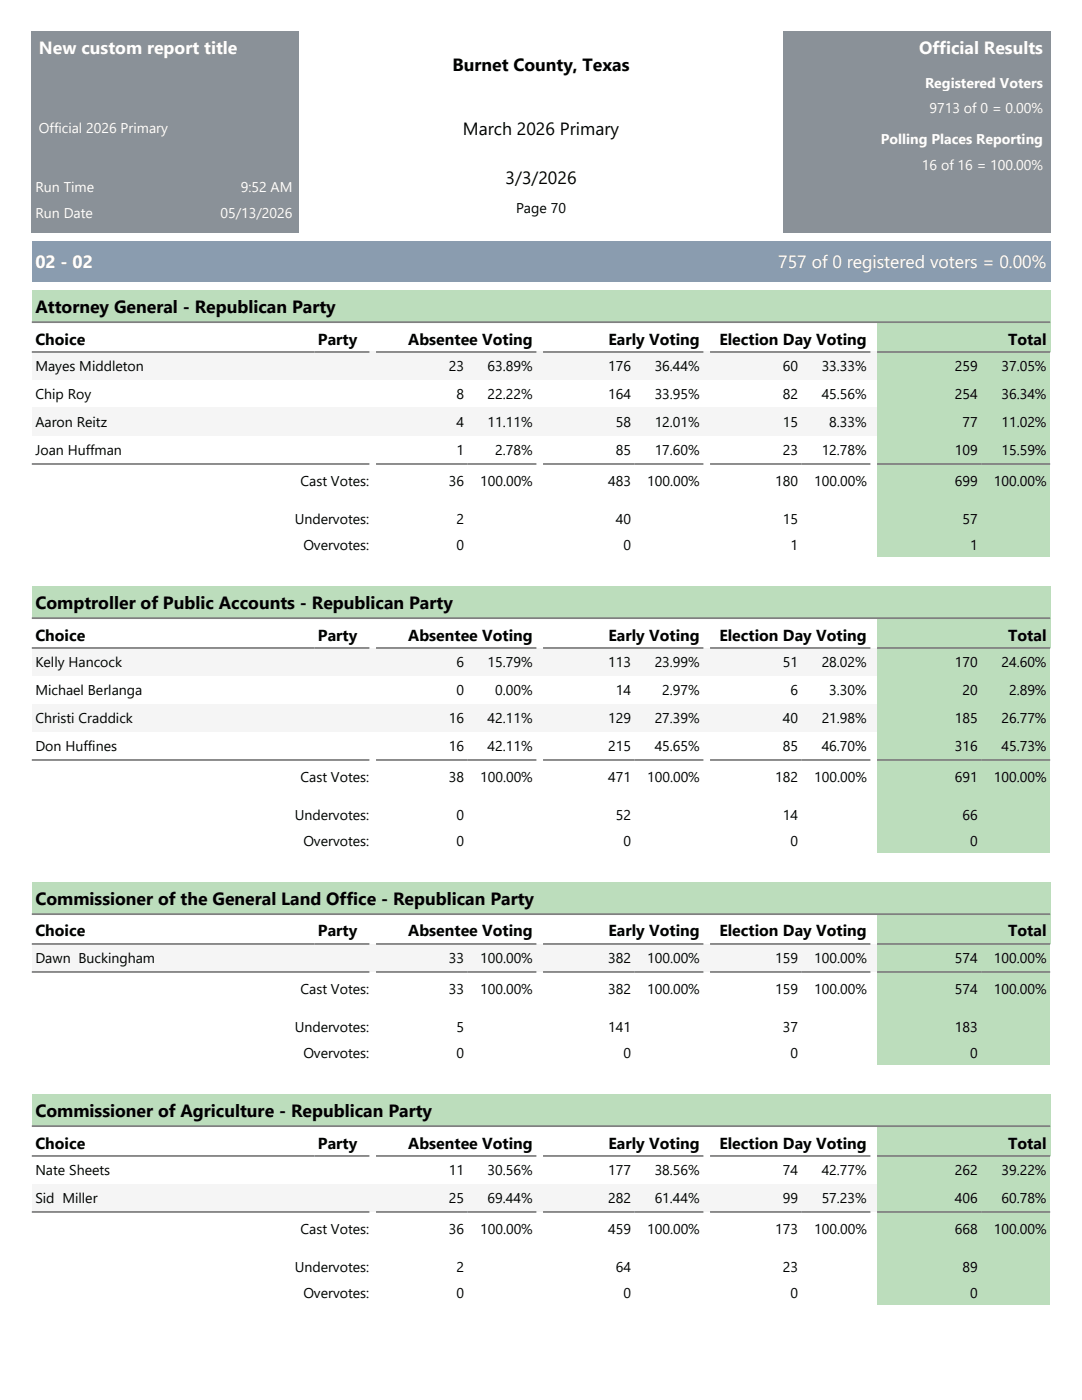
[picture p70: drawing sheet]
<svg xmlns="http://www.w3.org/2000/svg" width="216mm" height="279mm" viewBox="0 0 216 279" stroke-linecap="round" stroke-linejoin="round" font-family="sans-serif">
<defs><g id="words">
<g font-size="3.5" fill="#fff">
<text x="7.8" y="10.9">New custom report title</text>
<text x="183.4" y="10.9">Official Results</text>
<text x="7.1" y="53.5">02 - 02</text>
<text x="155.3" y="53.5">757 of 0 registered voters = 0.00%</text>
</g>
<g font-size="3.5">
<text x="90.3" y="14.2">Burnet County, Texas</text>
<text x="92.4" y="26.9">March 2026 Primary</text>
<text x="100.9" y="36.7">3/3/2026</text>
<text x="7.1" y="62.5">Attorney General - Republican Party</text>
<text x="7.1" y="121.5">Comptroller of Public Accounts - Republican Party</text>
<text x="7.1" y="180.6">Commissioner of the General Land Office - Republican Party</text>
<text x="7.1" y="222.9">Commissioner of Agriculture - Republican Party</text>
</g>
<g font-size="3.2">
<text x="7.1" y="68.8">Choice</text>
<text x="63.4" y="68.8">Party</text>
<text x="81.5" y="68.8">Absentee Voting</text>
<text x="121.4" y="68.8">Early Voting</text>
<text x="143.5" y="68.8">Election Day Voting</text>
<text x="201.2" y="68.8">Total</text>
<text x="7.1" y="127.8">Choice</text>
<text x="63.4" y="127.8">Party</text>
<text x="81.5" y="127.8">Absentee Voting</text>
<text x="121.4" y="127.8">Early Voting</text>
<text x="143.5" y="127.8">Election Day Voting</text>
<text x="201.2" y="127.8">Total</text>
<text x="7.1" y="186.9">Choice</text>
<text x="63.4" y="186.9">Party</text>
<text x="81.5" y="186.9">Absentee Voting</text>
<text x="121.4" y="186.9">Early Voting</text>
<text x="143.5" y="186.9">Election Day Voting</text>
<text x="201.2" y="186.9">Total</text>
<text x="7.1" y="229.2">Choice</text>
<text x="63.4" y="229.2">Party</text>
<text x="81.5" y="229.2">Absentee Voting</text>
<text x="121.4" y="229.2">Early Voting</text>
<text x="143.5" y="229.2">Election Day Voting</text>
<text x="201.2" y="229.2">Total</text>
</g>
<g font-size="2.8" fill="#fff">
<text x="184.6" y="17.5">Registered Voters</text>
<text x="185.5" y="22.6">9713 of 0 = 0.00%</text>
<text x="7.8" y="26.6">Official 2026 Primary</text>
<text x="175.8" y="28.8">Polling Places Reporting</text>
<text x="184" y="33.9">16 of 16 = 100.00%</text>
<text x="7.1" y="38.4">Run Time</text>
<text x="48.1" y="38.4">9:52 AM</text>
<text x="7.1" y="43.4">Run Date</text>
<text x="44" y="43.4">05/13/2026</text>
</g>
<g font-size="2.8">
<text x="103" y="42.5">Page 70</text>
<text x="7.1" y="74">Mayes Middleton</text>
<text x="89.6" y="74">23</text>
<text x="97.3" y="74">63.89%</text>
<text x="121.4" y="74">176</text>
<text x="130.6" y="74">36.44%</text>
<text x="156.2" y="74">60</text>
<text x="164" y="74">33.33%</text>
<text x="190.6" y="74">259</text>
<text x="199.8" y="74">37.05%</text>
<text x="7.1" y="79.6">Chip Roy</text>
<text x="91.1" y="79.6">8</text>
<text x="97.3" y="79.6">22.22%</text>
<text x="121.4" y="79.6">164</text>
<text x="130.6" y="79.6">33.95%</text>
<text x="156.2" y="79.6">82</text>
<text x="164" y="79.6">45.56%</text>
<text x="190.6" y="79.6">254</text>
<text x="199.8" y="79.6">36.34%</text>
<text x="7.1" y="85.2">Aaron Reitz</text>
<text x="91.1" y="85.2">4</text>
<text x="97.3" y="85.2">11.11%</text>
<text x="122.9" y="85.2">58</text>
<text x="130.6" y="85.2">12.01%</text>
<text x="156.2" y="85.2">15</text>
<text x="165.5" y="85.2">8.33%</text>
<text x="192.1" y="85.2">77</text>
<text x="199.8" y="85.2">11.02%</text>
<text x="7.1" y="90.8">Joan Huffman</text>
<text x="91.1" y="90.8">1</text>
<text x="98.8" y="90.8">2.78%</text>
<text x="122.9" y="90.8">85</text>
<text x="130.6" y="90.8">17.60%</text>
<text x="156.2" y="90.8">23</text>
<text x="164" y="90.8">12.78%</text>
<text x="190.6" y="90.8">109</text>
<text x="199.8" y="90.8">15.59%</text>
<text x="59.9" y="97">Cast Votes:</text>
<text x="89.6" y="97">36</text>
<text x="95.8" y="97">100.00%</text>
<text x="121.4" y="97">483</text>
<text x="129.1" y="97">100.00%</text>
<text x="154.7" y="97">180</text>
<text x="162.5" y="97">100.00%</text>
<text x="190.6" y="97">699</text>
<text x="198.3" y="97">100.00%</text>
<text x="58.8" y="104.6">Undervotes:</text>
<text x="91.1" y="104.6">2</text>
<text x="122.9" y="104.6">40</text>
<text x="156.2" y="104.6">15</text>
<text x="192.1" y="104.6">57</text>
<text x="60.5" y="109.8">Overvotes:</text>
<text x="91.1" y="109.8">0</text>
<text x="124.4" y="109.8">0</text>
<text x="157.7" y="109.8">1</text>
<text x="193.6" y="109.8">1</text>
<text x="7.1" y="133.1">Kelly Hancock</text>
<text x="91.1" y="133.1">6</text>
<text x="97.3" y="133.1">15.79%</text>
<text x="121.4" y="133.1">113</text>
<text x="130.6" y="133.1">23.99%</text>
<text x="156.2" y="133.1">51</text>
<text x="164" y="133.1">28.02%</text>
<text x="190.6" y="133.1">170</text>
<text x="199.8" y="133.1">24.60%</text>
<text x="7.1" y="138.7">Michael Berlanga</text>
<text x="91.1" y="138.7">0</text>
<text x="98.8" y="138.7">0.00%</text>
<text x="122.9" y="138.7">14</text>
<text x="132.2" y="138.7">2.97%</text>
<text x="157.7" y="138.7">6</text>
<text x="165.5" y="138.7">3.30%</text>
<text x="192.1" y="138.7">20</text>
<text x="201.3" y="138.7">2.89%</text>
<text x="7.1" y="144.2">Christi Craddick</text>
<text x="7.1" y="149.8">Don Huffines</text>
<text x="89.6" y="144.2">16</text>
<text x="89.6" y="149.8">16</text>
<text x="97.3" y="144.2">42.11%</text>
<text x="97.3" y="149.8">42.11%</text>
<text x="121.4" y="144.2">129</text>
<text x="121.4" y="149.8">215</text>
<text x="130.6" y="144.2">27.39%</text>
<text x="130.6" y="149.8">45.65%</text>
<text x="156.2" y="144.2">40</text>
<text x="156.2" y="149.8">85</text>
<text x="164" y="144.2">21.98%</text>
<text x="164" y="149.8">46.70%</text>
<text x="190.6" y="144.2">185</text>
<text x="190.6" y="149.8">316</text>
<text x="199.8" y="144.2">26.77%</text>
<text x="199.8" y="149.8">45.73%</text>
<text x="59.9" y="156.1">Cast Votes:</text>
<text x="89.6" y="156.1">38</text>
<text x="95.8" y="156.1">100.00%</text>
<text x="121.4" y="156.1">471</text>
<text x="129.1" y="156.1">100.00%</text>
<text x="154.7" y="156.1">182</text>
<text x="162.5" y="156.1">100.00%</text>
<text x="190.6" y="156.1">691</text>
<text x="198.3" y="156.1">100.00%</text>
<text x="58.8" y="163.7">Undervotes:</text>
<text x="91.1" y="163.7">0</text>
<text x="122.9" y="163.7">52</text>
<text x="156.2" y="163.7">14</text>
<text x="192.1" y="163.7">66</text>
<text x="60.5" y="168.9">Overvotes:</text>
<text x="91.1" y="168.9">0</text>
<text x="124.4" y="168.9">0</text>
<text x="157.7" y="168.9">0</text>
<text x="193.6" y="168.9">0</text>
<text x="7.1" y="192.2">Dawn Buckingham</text>
<text x="89.6" y="192.2">33</text>
<text x="95.8" y="192.2">100.00%</text>
<text x="121.4" y="192.2">382</text>
<text x="129.1" y="192.2">100.00%</text>
<text x="154.7" y="192.2">159</text>
<text x="162.5" y="192.2">100.00%</text>
<text x="190.6" y="192.2">574</text>
<text x="198.3" y="192.2">100.00%</text>
<text x="59.9" y="198.4">Cast Votes:</text>
<text x="89.6" y="198.4">33</text>
<text x="95.8" y="198.4">100.00%</text>
<text x="121.4" y="198.4">382</text>
<text x="129.1" y="198.4">100.00%</text>
<text x="154.7" y="198.4">159</text>
<text x="162.5" y="198.4">100.00%</text>
<text x="190.6" y="198.4">574</text>
<text x="198.3" y="198.4">100.00%</text>
<text x="58.8" y="206">Undervotes:</text>
<text x="91.1" y="206">5</text>
<text x="121.4" y="206">141</text>
<text x="156.2" y="206">37</text>
<text x="190.6" y="206">183</text>
<text x="60.5" y="211.2">Overvotes:</text>
<text x="91.1" y="211.2">0</text>
<text x="124.4" y="211.2">0</text>
<text x="157.7" y="211.2">0</text>
<text x="193.6" y="211.2">0</text>
<text x="7.1" y="234.4">Nate Sheets</text>
<text x="89.6" y="234.4">11</text>
<text x="97.3" y="234.4">30.56%</text>
<text x="121.4" y="234.4">177</text>
<text x="130.6" y="234.4">38.56%</text>
<text x="156.2" y="234.4">74</text>
<text x="164" y="234.4">42.77%</text>
<text x="190.6" y="234.4">262</text>
<text x="199.8" y="234.4">39.22%</text>
<text x="7.1" y="240">Sid Miller</text>
<text x="89.6" y="240">25</text>
<text x="97.3" y="240">69.44%</text>
<text x="121.4" y="240">282</text>
<text x="130.6" y="240">61.44%</text>
<text x="156.2" y="240">99</text>
<text x="164" y="240">57.23%</text>
<text x="190.6" y="240">406</text>
<text x="199.8" y="240">60.78%</text>
<text x="59.9" y="246.3">Cast Votes:</text>
<text x="89.6" y="246.3">36</text>
<text x="95.8" y="246.3">100.00%</text>
<text x="121.4" y="246.3">459</text>
<text x="129.1" y="246.3">100.00%</text>
<text x="154.7" y="246.3">173</text>
<text x="162.5" y="246.3">100.00%</text>
<text x="190.6" y="246.3">668</text>
<text x="198.3" y="246.3">100.00%</text>
<text x="58.8" y="253.9">Undervotes:</text>
<text x="91.1" y="253.9">2</text>
<text x="122.9" y="253.9">64</text>
<text x="156.2" y="253.9">23</text>
<text x="192.1" y="253.9">89</text>
<text x="60.5" y="259.1">Overvotes:</text>
<text x="91.1" y="259.1">0</text>
<text x="124.4" y="259.1">0</text>
<text x="157.7" y="259.1">0</text>
<text x="193.6" y="259.1">0</text>
</g>
</g></defs>
<g fill="#8a9caf">
<path d="M6.3 48.3h203.2v8h-203.2z"/>
<path d="M6.3 48.3h125.1v7.6h-125.1z"/>
</g>
<g fill="#8a9198">
<path d="M156.2 6.4h53.3v40.1h-53.3z"/>
<path d="M6.3 6.4h53.4v40.1h-53.4z"/>
</g>
<g fill="#bcddbc">
<path d="M6.3 57.9h203.2v6.4h-203.2z"/>
<path d="M175 64.3h34.5v5.9h-34.5z"/>
</g>
<g fill="#f5f5f5">
<path d="M6.3 70.2h56.4v5.6h-56.4z"/>
<path d="M62.7 70.2h11v5.6h-11z"/>
<path d="M73.7 70.2h1.3v5.6h-1.3z"/>
<path d="M75 70.2h18.3v5.6h-18.3z"/>
<path d="M93.3 70.2h13.7v5.6h-13.7z"/>
<path d="M107 70.2h1.4v5.6h-1.4z"/>
<path d="M108.4 70.2h18.2v5.6h-18.2z"/>
<path d="M126.6 70.2h13.8v5.6h-13.8z"/>
<path d="M140.4 70.2h1.3v5.6h-1.3z"/>
<path d="M141.7 70.2h18.3v5.6h-18.3z"/>
<path d="M160 70.2h13.7v5.6h-13.7z"/>
<path d="M173.7 70.2h1.3v5.6h-1.3z"/>
</g>
<g fill="#bcddbc">
<path d="M175 70.2h20.8v5.6h-20.8z"/>
<path d="M195.8 70.2h13.7v5.6h-13.7z"/>
<path d="M175 75.8h20.8v5.6h-20.8z"/>
<path d="M195.8 75.8h13.7v5.6h-13.7z"/>
</g>
<g fill="#f5f5f5">
<path d="M6.3 81.4h56.4v5.6h-56.4z"/>
<path d="M62.7 81.4h11v5.6h-11z"/>
<path d="M73.7 81.4h1.3v5.6h-1.3z"/>
<path d="M75 81.4h18.3v5.6h-18.3z"/>
<path d="M93.3 81.4h13.7v5.6h-13.7z"/>
<path d="M107 81.4h1.4v5.6h-1.4z"/>
<path d="M108.4 81.4h18.2v5.6h-18.2z"/>
<path d="M126.6 81.4h13.8v5.6h-13.8z"/>
<path d="M140.4 81.4h1.3v5.6h-1.3z"/>
<path d="M141.7 81.4h18.3v5.6h-18.3z"/>
<path d="M160 81.4h13.7v5.6h-13.7z"/>
<path d="M173.7 81.4h1.3v5.6h-1.3z"/>
</g>
<g fill="#bcddbc">
<path d="M175 81.4h20.8v5.6h-20.8z"/>
<path d="M195.8 81.4h13.7v5.6h-13.7z"/>
<path d="M175 87h20.8v5.6h-20.8z"/>
<path d="M195.8 87h13.7v5.6h-13.7z"/>
<path d="M175 92.6h20.8v5.8h-20.8z"/>
<path d="M195.8 92.6h13.7v5.8h-13.7z"/>
<path d="M175 98.4h20.8v7.7h-20.8z"/>
<path d="M195.8 98.4h13.7v7.7h-13.7z"/>
<path d="M175 106.1h20.8v5h-20.8z"/>
<path d="M195.8 106.1h13.7v5h-13.7z"/>
</g>
<path d="M6.3 64.3h203.2M6.3 70.2h67.4M75 70.2h32M108.4 70.2h32M141.7 70.2h32M175 70.2h34.5M6.3 92.6h67.4M75 92.6h32M108.4 92.6h32M141.7 92.6h32M175 92.6h34.5" fill="none" stroke="#808080" stroke-width=".35"/>
<g fill="#bcddbc">
<path d="M6.3 117h203.2v6.4h-203.2z"/>
<path d="M175 123.4h34.5v5.9h-34.5z"/>
</g>
<g fill="#f5f5f5">
<path d="M6.3 129.3h56.4v5.6h-56.4z"/>
<path d="M62.7 129.3h11v5.6h-11z"/>
<path d="M73.7 129.3h1.3v5.6h-1.3z"/>
<path d="M75 129.3h18.3v5.6h-18.3z"/>
<path d="M93.3 129.3h13.7v5.6h-13.7z"/>
<path d="M107 129.3h1.4v5.6h-1.4z"/>
<path d="M108.4 129.3h18.2v5.6h-18.2z"/>
<path d="M126.6 129.3h13.8v5.6h-13.8z"/>
<path d="M140.4 129.3h1.3v5.6h-1.3z"/>
<path d="M141.7 129.3h18.3v5.6h-18.3z"/>
<path d="M160 129.3h13.7v5.6h-13.7z"/>
<path d="M173.7 129.3h1.3v5.6h-1.3z"/>
</g>
<g fill="#bcddbc">
<path d="M175 129.3h20.8v5.6h-20.8z"/>
<path d="M195.8 129.3h13.7v5.6h-13.7z"/>
<path d="M175 134.9h20.8v5.6h-20.8z"/>
<path d="M195.8 134.9h13.7v5.6h-13.7z"/>
</g>
<g fill="#f5f5f5">
<path d="M6.3 140.5h56.4v5.6h-56.4z"/>
<path d="M62.7 140.5h11v5.6h-11z"/>
<path d="M73.7 140.5h1.3v5.6h-1.3z"/>
<path d="M75 140.5h18.3v5.6h-18.3z"/>
<path d="M93.3 140.5h13.7v5.6h-13.7z"/>
<path d="M107 140.5h1.4v5.6h-1.4z"/>
<path d="M108.4 140.5h18.2v5.6h-18.2z"/>
<path d="M126.6 140.5h13.8v5.6h-13.8z"/>
<path d="M140.4 140.5h1.3v5.6h-1.3z"/>
<path d="M141.7 140.5h18.3v5.6h-18.3z"/>
<path d="M160 140.5h13.7v5.6h-13.7z"/>
<path d="M173.7 140.5h1.3v5.6h-1.3z"/>
</g>
<g fill="#bcddbc">
<path d="M175 140.5h20.8v5.6h-20.8z"/>
<path d="M195.8 140.5h13.7v5.6h-13.7z"/>
<path d="M175 146.1h20.8v5.6h-20.8z"/>
<path d="M195.8 146.1h13.7v5.6h-13.7z"/>
<path d="M175 151.7h20.8v5.8h-20.8z"/>
<path d="M195.8 151.7h13.7v5.8h-13.7z"/>
<path d="M175 157.5h20.8v7.6h-20.8z"/>
<path d="M195.8 157.5h13.7v7.6h-13.7z"/>
<path d="M175 165.1h20.8v5.1h-20.8z"/>
<path d="M195.8 165.1h13.7v5.1h-13.7z"/>
</g>
<path d="M6.3 123.4h203.2M6.3 129.3h67.4M75 129.3h32M108.4 129.3h32M141.7 129.3h32M175 129.3h34.5M6.3 151.7h67.4M75 151.7h32M108.4 151.7h32M141.7 151.7h32M175 151.7h34.5" fill="none" stroke="#808080" stroke-width=".35"/>
<g fill="#bcddbc">
<path d="M6.3 176.1h203.2v6.3h-203.2z"/>
<path d="M175 182.4h34.5v6h-34.5z"/>
</g>
<g fill="#f5f5f5">
<path d="M6.3 188.4h56.4v5.6h-56.4z"/>
<path d="M62.7 188.4h11v5.6h-11z"/>
<path d="M73.7 188.4h1.3v5.6h-1.3z"/>
<path d="M75 188.4h18.3v5.6h-18.3z"/>
<path d="M93.3 188.4h13.7v5.6h-13.7z"/>
<path d="M107 188.4h1.4v5.6h-1.4z"/>
<path d="M108.4 188.4h18.2v5.6h-18.2z"/>
<path d="M126.6 188.4h13.8v5.6h-13.8z"/>
<path d="M140.4 188.4h1.3v5.6h-1.3z"/>
<path d="M141.7 188.4h18.3v5.6h-18.3z"/>
<path d="M160 188.4h13.7v5.6h-13.7z"/>
<path d="M173.7 188.4h1.3v5.6h-1.3z"/>
</g>
<g fill="#bcddbc">
<path d="M175 188.4h20.8v5.6h-20.8z"/>
<path d="M195.8 188.4h13.7v5.6h-13.7z"/>
<path d="M175 194h20.8v5.8h-20.8z"/>
<path d="M195.8 194h13.7v5.8h-13.7z"/>
<path d="M175 199.8h20.8v7.6h-20.8z"/>
<path d="M195.8 199.8h13.7v7.6h-13.7z"/>
<path d="M175 207.4h20.8v5.1h-20.8z"/>
<path d="M195.8 207.4h13.7v5.1h-13.7z"/>
</g>
<path d="M6.3 182.4h203.2M6.3 188.4h67.4M6.3 194h67.4M75 188.4h32M75 194h32M108.4 188.4h32M108.4 194h32M141.7 188.4h32M141.7 194h32M175 188.4h34.5M175 194h34.5" fill="none" stroke="#808080" stroke-width=".35"/>
<g fill="#bcddbc">
<path d="M6.3 218.4h203.2v6.3h-203.2z"/>
<path d="M175 224.7h34.5v6h-34.5z"/>
<path d="M175 230.7h20.8v5.6h-20.8z"/>
<path d="M195.8 230.7h13.7v5.6h-13.7z"/>
</g>
<g fill="#f5f5f5">
<path d="M6.3 236.3h56.4v5.6h-56.4z"/>
<path d="M62.7 236.3h11v5.6h-11z"/>
<path d="M73.7 236.3h1.3v5.6h-1.3z"/>
<path d="M75 236.3h18.3v5.6h-18.3z"/>
<path d="M93.3 236.3h13.7v5.6h-13.7z"/>
<path d="M107 236.3h1.4v5.6h-1.4z"/>
<path d="M108.4 236.3h18.2v5.6h-18.2z"/>
<path d="M126.6 236.3h13.8v5.6h-13.8z"/>
<path d="M140.4 236.3h1.3v5.6h-1.3z"/>
<path d="M141.7 236.3h18.3v5.6h-18.3z"/>
<path d="M160 236.3h13.7v5.6h-13.7z"/>
<path d="M173.7 236.3h1.3v5.6h-1.3z"/>
</g>
<g fill="#bcddbc">
<path d="M175 236.3h20.8v5.6h-20.8z"/>
<path d="M195.8 236.3h13.7v5.6h-13.7z"/>
<path d="M175 241.9h20.8v5.8h-20.8z"/>
<path d="M195.8 241.9h13.7v5.8h-13.7z"/>
<path d="M175 247.7h20.8v7.6h-20.8z"/>
<path d="M195.8 247.7h13.7v7.6h-13.7z"/>
<path d="M175 255.3h20.8v5.1h-20.8z"/>
<path d="M195.8 255.3h13.7v5.1h-13.7z"/>
</g>
<path d="M6.3 224.7h203.2M6.3 230.7h67.4M75 230.7h32M108.4 230.7h32M141.7 230.7h32M175 230.7h34.5M6.3 241.9h67.4M75 241.9h32M108.4 241.9h32M141.7 241.9h32M175 241.9h34.5" fill="none" stroke="#808080" stroke-width=".35"/>
<use href="#words"/>
</svg>
